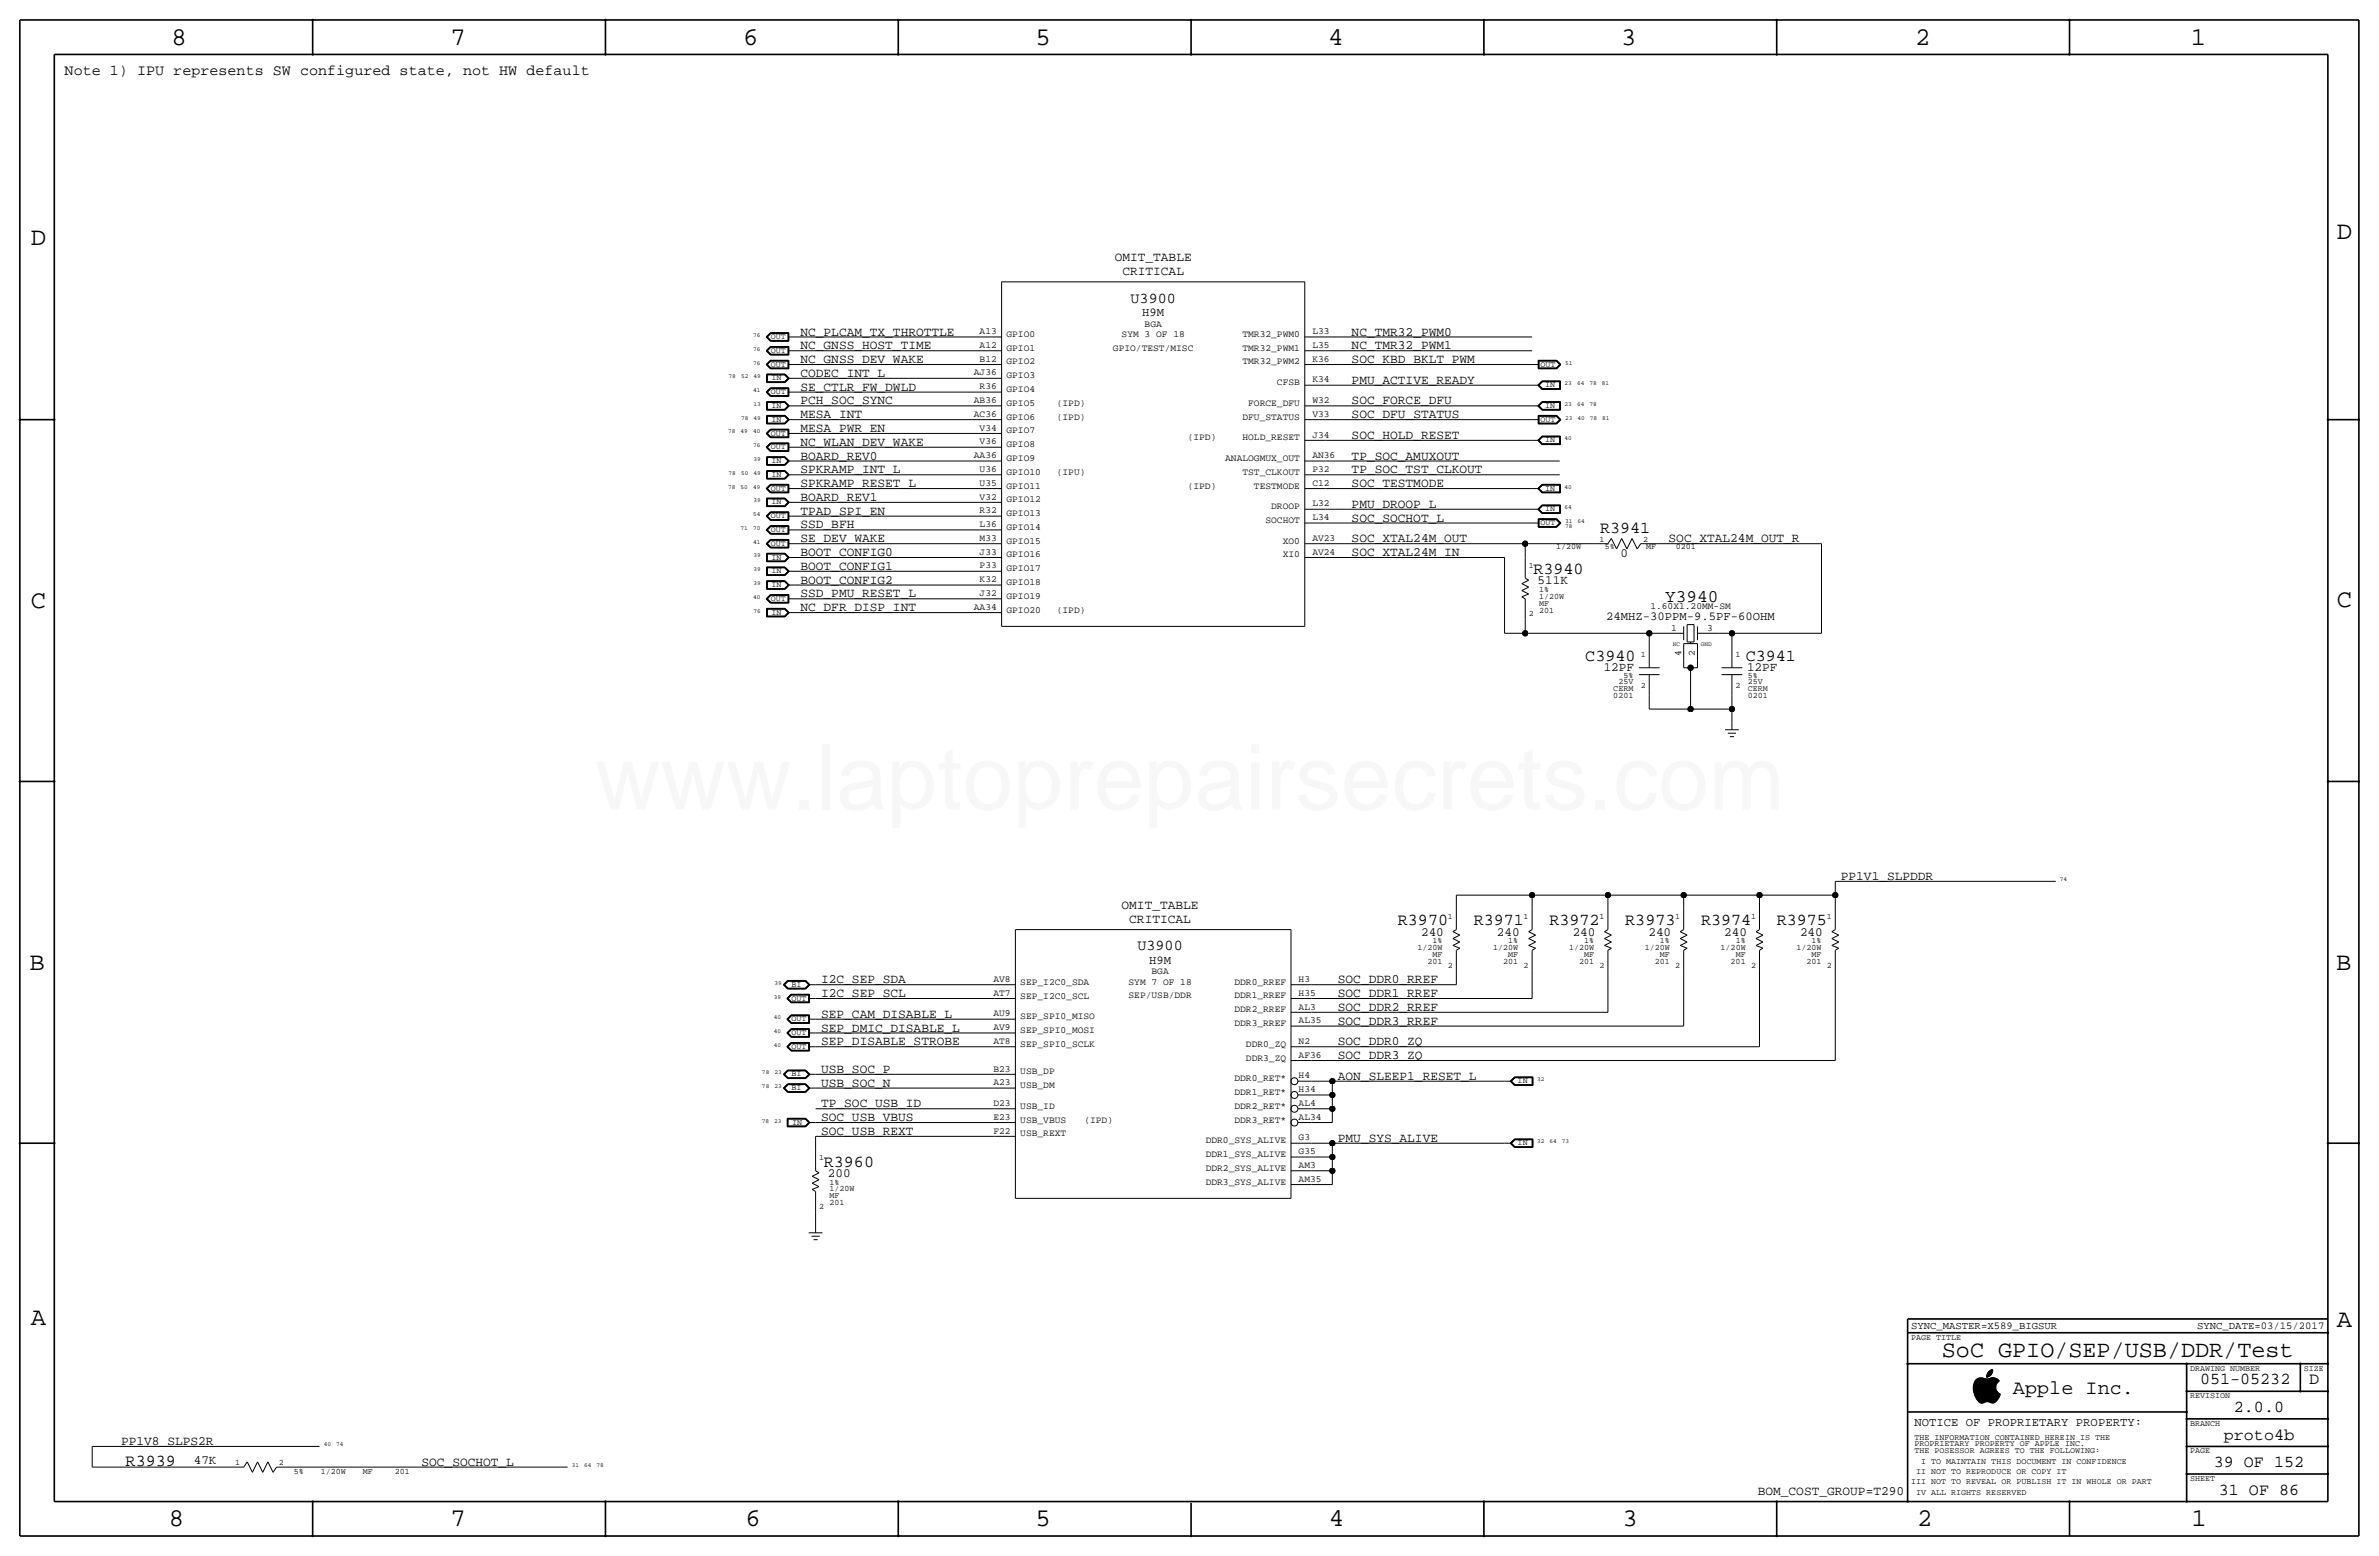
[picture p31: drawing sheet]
<svg xmlns="http://www.w3.org/2000/svg" width="877mm" height="574mm" viewBox="0 0 877 574" stroke-linecap="round" stroke-linejoin="round" font-family="sans-serif">
<defs><g id="words">
<g font-size="9.4">
<text x="63.2" y="16.5">8</text>
<text x="166.1" y="16.5">7</text>
<text x="274" y="16.5">6</text>
<text x="381.7" y="16.5">5</text>
<text x="489.7" y="16.5">4</text>
<text x="597.6" y="16.5">3</text>
<text x="706.1" y="16.5">2</text>
<text x="807.7" y="16.5">1</text>
<text x="861.5" y="88.1">D</text>
<text x="11.4" y="90.4">D</text>
<text x="11.4" y="224.3">C</text>
<text x="861.5" y="223.8">C</text>
<text x="10.9" y="357.6">B</text>
<text x="861.3" y="357.4">B</text>
<text x="11.4" y="488.4">A</text>
<text x="861.5" y="489.2">A</text>
<text x="62.2" y="562.6">8</text>
<text x="166.1" y="562.6">7</text>
<text x="274.8" y="562.6">6</text>
<text x="381.7" y="562.6">5</text>
<text x="489.9" y="562.6">4</text>
<text x="598.1" y="562.6">3</text>
<text x="706.8" y="562.6">2</text>
<text x="807.9" y="562.6">1</text>
</g>
<text font-size="8.6" x="715.9" y="500.1">SoC GPIO/SEP/USB/DDR/Test</text>
<text font-size="7.4" x="742.1" y="513.9">Apple Inc.</text>
<text font-size="6.5" x="614" y="222">Y3940</text>
<g font-size="6.2">
<text x="589.9" y="196.6">R3941</text>
<text x="565.4" y="211.6">R3940</text>
<text x="584.5" y="243.6">C3940</text>
<text x="643.6" y="243.6">C3941</text>
<text x="515.4" y="341.1">R3970</text>
<text x="543.3" y="341.1">R3971</text>
<text x="571.2" y="341.1">R3972</text>
<text x="599.2" y="341.1">R3973</text>
<text x="627.1" y="341.1">R3974</text>
<text x="655.1" y="341.1">R3975</text>
<text x="303.7" y="430">R3960</text>
<text x="811.1" y="510.3">051-05232</text>
<text x="851.3" y="510.3">D</text>
<text x="823.6" y="520.4">2.0.0</text>
<text x="819.9" y="530.6">proto4b</text>
<text x="46.3" y="540.3">R3939</text>
<text x="816.2" y="540.8">39 OF 152</text>
<text x="818" y="550.9">31 OF 86</text>
</g>
<g font-size="5.6">
<text x="23.8" y="27.7">Note 1) IPU represents SW configured state, not HW default</text>
<text x="416.8" y="111.5">U3900</text>
<text x="419.3" y="350.3">U3900</text>
</g>
<g font-size="4.7">
<text x="410.9" y="96.3">OMIT_TABLE</text>
<text x="413.8" y="101.3">CRITICAL</text>
<text x="295.1" y="123.7">NC_PLCAM_TX_THROTTLE</text>
<text x="498.3" y="123.7">NC_TMR32_PWM0</text>
<text x="295.1" y="128.8">NC_GNSS_HOST_TIME</text>
<text x="498.3" y="128.8">NC_TMR32_PWM1</text>
<text x="295.1" y="133.8">NC_GNSS_DEV_WAKE</text>
<text x="498.3" y="133.8">SOC_KBD_BKLT_PWM</text>
<text x="295.1" y="138.9">CODEC_INT_L</text>
<text x="295.1" y="144">SE_CTLR_FW_DWLD</text>
<text x="498.3" y="141.5">PMU_ACTIVE_READY</text>
<text x="295.1" y="149.1">PCH_SOC_SYNC</text>
<text x="498.3" y="149.1">SOC_FORCE_DFU</text>
<text x="295.1" y="154.1">MESA_INT</text>
<text x="498.3" y="154.2">SOC_DFU_STATUS</text>
<text x="295.1" y="159.2">MESA_PWR_EN</text>
<text x="498.3" y="161.8">SOC_HOLD_RESET</text>
<text x="295.1" y="164.3">NC_WLAN_DEV_WAKE</text>
<text x="295.1" y="169.4">BOARD_REV0</text>
<text x="498.3" y="169.4">TP_SOC_AMUXOUT</text>
<text x="295.1" y="174.5">SPKRAMP_INT_L</text>
<text x="295.1" y="179.6">SPKRAMP_RESET_L</text>
<text x="498.3" y="174.5">TP_SOC_TST_CLKOUT</text>
<text x="498.3" y="179.6">SOC_TESTMODE</text>
<text x="295.1" y="184.6">BOARD_REV1</text>
<text x="295.1" y="189.7">TPAD_SPI_EN</text>
<text x="498.3" y="187.2">PMU_DROOP_L</text>
<text x="295.1" y="194.8">SSD_BFH</text>
<text x="498.3" y="192.3">SOC_SOCHOT_L</text>
<text x="295.1" y="199.9">SE_DEV_WAKE</text>
<text x="498.3" y="199.9">SOC_XTAL24M_OUT</text>
<text x="615.2" y="199.9">SOC_XTAL24M_OUT_R</text>
<text x="295.1" y="205">BOOT_CONFIG0</text>
<text x="498.3" y="205">SOC_XTAL24M_IN</text>
<text x="597.5" y="205.2">0</text>
<text x="295.1" y="215.1">BOOT_CONFIG2</text>
<text x="295.1" y="210">BOOT_CONFIG1</text>
<text x="566.9" y="215.4">511K</text>
<text x="295.1" y="220.2">SSD_PMU_RESET_L</text>
<text x="295.1" y="225.3">NC_DFR_DISP_INT</text>
<text x="591.2" y="247.4">12PF</text>
<text x="644.1" y="247.4">12PF</text>
<text x="678.7" y="324.4">PP1V1_SLPDDR</text>
<text x="413.5" y="335">OMIT_TABLE</text>
<text x="416.3" y="340.1">CRITICAL</text>
<text x="523.9" y="344.9">240</text>
<text x="551.9" y="344.9">240</text>
<text x="579.8" y="344.9">240</text>
<text x="607.7" y="344.9">240</text>
<text x="635.7" y="344.9">240</text>
<text x="663.6" y="344.9">240</text>
<text x="302.7" y="362.5">I2C_SEP_SDA</text>
<text x="493.2" y="362.4">SOC_DDR0_RREF</text>
<text x="302.7" y="367.5">I2C_SEP_SCL</text>
<text x="493.2" y="367.5">SOC_DDR1_RREF</text>
<text x="302.7" y="375.1">SEP_CAM_DISABLE_L</text>
<text x="493.2" y="377.7">SOC_DDR3_RREF</text>
<text x="493.2" y="372.6">SOC_DDR2_RREF</text>
<text x="302.7" y="380.2">SEP_DMIC_DISABLE_L</text>
<text x="302.7" y="385.3">SEP_DISABLE_STROBE</text>
<text x="493.2" y="385.3">SOC_DDR0_ZQ</text>
<text x="302.7" y="395.5">USB_SOC_P</text>
<text x="493.2" y="390.4">SOC_DDR3_ZQ</text>
<text x="302.7" y="400.6">USB_SOC_N</text>
<text x="493.2" y="398">AON_SLEEP1_RESET_L</text>
<text x="302.7" y="408.2">TP_SOC_USB_ID</text>
<text x="302.7" y="413.2">SOC_USB_VBUS</text>
<text x="302.7" y="418.3">SOC_USB_REXT</text>
<text x="493.2" y="420.9">PMU_SYS_ALIVE</text>
<text x="305.2" y="433.8">200</text>
<text x="44.7" y="532.6">PP1V8_SLPS2R</text>
<text x="71.4" y="539.8">47K</text>
<text x="155.4" y="540.3">SOC_SOCHOT_L</text>
<text x="648" y="550.9">BOM_COST_GROUP=T290</text>
</g>
<g font-size="4.5">
<text x="421.1" y="116.6">H9M</text>
<text x="592.1" y="228.4">24MHZ-30PPM-9.5PF-60OHM</text>
<text x="423.6" y="355.3">H9M</text>
<text x="705.8" y="525.5">NOTICE OF PROPRIETARY PROPERTY:</text>
</g>
<g font-size="3.9">
<text x="704.5" y="490">SYNC_MASTER=X589_BIGSUR</text>
<text x="810" y="490">SYNC_DATE=03/15/2017</text>
</g>
<g font-size="3.5">
<text x="361.1" y="123.1">A13</text>
<text x="371.1" y="124.2">GPIO0</text>
<text x="413.5" y="124.2">SYM 3 OF 18</text>
<text x="422" y="120.4">BGA</text>
<text x="458.1" y="124.2">TMR32_PWM0</text>
<text x="483.8" y="123.2">L33</text>
<text x="361.1" y="128.2">A12</text>
<text x="371.1" y="129.3">GPIO1</text>
<text x="410.3" y="129.3">GPIO/TEST/MISC</text>
<text x="458.1" y="129.3">TMR32_PWM1</text>
<text x="483.8" y="128.3">L35</text>
<text x="361.1" y="133.3">B12</text>
<text x="371.1" y="134.3">GPIO2</text>
<text x="458.1" y="134.4">TMR32_PWM2</text>
<text x="483.8" y="133.3">K36</text>
<text x="359" y="138.4">AJ36</text>
<text x="361.1" y="143.5">R36</text>
<text x="371.1" y="139.4">GPIO3</text>
<text x="470.8" y="142">CFSB</text>
<text x="483.8" y="140.9">K34</text>
<text x="359" y="148.5">AB36</text>
<text x="371.1" y="149.6">GPIO5</text>
<text x="371.1" y="144.5">GPIO4</text>
<text x="389.6" y="149.6">(IPD)</text>
<text x="460.2" y="149.6">FORCE_DFU</text>
<text x="483.8" y="148.5">W32</text>
<text x="359" y="153.6">AC36</text>
<text x="371.1" y="154.7">GPIO6</text>
<text x="389.6" y="154.7">(IPD)</text>
<text x="458.1" y="154.7">DFU_STATUS</text>
<text x="483.8" y="153.6">V33</text>
<text x="361.1" y="158.7">V34</text>
<text x="371.1" y="159.7">GPIO7</text>
<text x="483.8" y="161.3">J34</text>
<text x="361.1" y="163.8">V36</text>
<text x="371.1" y="164.8">GPIO8</text>
<text x="437.9" y="162.3">(IPD)</text>
<text x="458.1" y="162.3">HOLD_RESET</text>
<text x="359" y="168.9">AA36</text>
<text x="361.1" y="174">U36</text>
<text x="371.1" y="169.9">GPIO9</text>
<text x="451.7" y="169.9">ANALOGMUX_OUT</text>
<text x="483.8" y="174">P32</text>
<text x="483.8" y="168.9">AN36</text>
<text x="361.1" y="179">U35</text>
<text x="371.1" y="175">GPIO10</text>
<text x="389.6" y="175">(IPU)</text>
<text x="458.1" y="175">TST_CLKOUT</text>
<text x="483.8" y="179.1">C12</text>
<text x="361.1" y="184.1">V32</text>
<text x="371.1" y="180.1">GPIO11</text>
<text x="371.1" y="185.2">GPIO12</text>
<text x="437.9" y="180.1">(IPD)</text>
<text x="462.3" y="180.1">TESTMODE</text>
<text x="361.1" y="189.2">R32</text>
<text x="371.1" y="190.2">GPIO13</text>
<text x="468.7" y="187.7">DROOP</text>
<text x="483.8" y="191.8">L34</text>
<text x="483.8" y="186.6">L32</text>
<text x="361.1" y="194.3">L36</text>
<text x="371.1" y="195.3">GPIO14</text>
<text x="466.5" y="192.8">SOCHOT</text>
<text x="361.1" y="199.4">M33</text>
<text x="371.1" y="200.4">GPIO15</text>
<text x="472.9" y="200.4">XO0</text>
<text x="483.8" y="199.4">AV23</text>
<text x="361.1" y="209.5">P33</text>
<text x="361.1" y="204.4">J33</text>
<text x="371.1" y="205.5">GPIO16</text>
<text x="472.9" y="205.5">XI0</text>
<text x="483.8" y="204.5">AV24</text>
<text x="361.1" y="214.6">K32</text>
<text x="371.1" y="215.6">GPIO18</text>
<text x="371.1" y="210.6">GPIO17</text>
<text x="361.1" y="219.7">J32</text>
<text x="371.1" y="220.7">GPIO19</text>
<text x="359" y="224.8">AA34</text>
<text x="371.1" y="225.8">GPIO20</text>
<text x="389.6" y="225.8">(IPD)</text>
<text x="608.4" y="224.5">1.60X1.20MM-SM</text>
<text x="616.1" y="232.6">1</text>
<text x="629.3" y="232.6">3</text>
<text x="619.7" y="241.6" transform="rotate(-90 619.7 241.6)">4</text>
<text x="624.8" y="241.6" transform="rotate(-90 624.8 241.6)">2</text>
<text x="424.5" y="359.1">BGA</text>
<text x="366.2" y="361.9">AV8</text>
<text x="376.1" y="363">SEP_I2C0_SDA</text>
<text x="416" y="363">SYM 7 OF 18</text>
<text x="455.1" y="363">DDR0_RREF</text>
<text x="478.8" y="361.9">H3</text>
<text x="366.2" y="367">AT7</text>
<text x="376.1" y="368">SEP_I2C0_SCL</text>
<text x="416" y="368">SEP/USB/DDR</text>
<text x="455.1" y="368">DDR1_RREF</text>
<text x="478.8" y="367">H35</text>
<text x="366.2" y="374.6">AU9</text>
<text x="376.1" y="375.7">SEP_SPI0_MISO</text>
<text x="455.1" y="373.1">DDR2_RREF</text>
<text x="478.8" y="377.2">AL35</text>
<text x="478.8" y="372.1">AL3</text>
<text x="366.2" y="379.7">AV9</text>
<text x="376.1" y="380.7">SEP_SPI0_MOSI</text>
<text x="455.1" y="378.2">DDR3_RREF</text>
<text x="366.2" y="384.8">AT8</text>
<text x="376.1" y="385.8">SEP_SPI0_SCLK</text>
<text x="459.3" y="385.8">DDR0_ZQ</text>
<text x="478.8" y="389.9">AF36</text>
<text x="478.8" y="384.8">N2</text>
<text x="366.2" y="395">B23</text>
<text x="376.1" y="396">USB_DP</text>
<text x="459.3" y="390.9">DDR3_ZQ</text>
<text x="366.2" y="400">A23</text>
<text x="376.1" y="401.1">USB_DM</text>
<text x="455.1" y="398.5">DDR0_RET*</text>
<text x="478.8" y="397.5">H4</text>
<text x="366.2" y="407.7">D23</text>
<text x="455.1" y="403.6">DDR1_RET*</text>
<text x="478.8" y="407.7">AL4</text>
<text x="478.8" y="402.6">H34</text>
<text x="366.2" y="412.7">E23</text>
<text x="376.1" y="413.8">USB_VBUS</text>
<text x="376.1" y="408.7">USB_ID</text>
<text x="399.8" y="413.8">(IPD)</text>
<text x="455.1" y="408.7">DDR2_RET*</text>
<text x="455.1" y="413.8">DDR3_RET*</text>
<text x="478.8" y="412.7">AL34</text>
<text x="366.2" y="417.8">F22</text>
<text x="376.1" y="418.8">USB_REXT</text>
<text x="444.5" y="421.4">DDR0_SYS_ALIVE</text>
<text x="478.8" y="425.4">G35</text>
<text x="478.8" y="420.4">G3</text>
<text x="444.5" y="426.5">DDR1_SYS_ALIVE</text>
<text x="444.5" y="431.5">DDR2_SYS_ALIVE</text>
<text x="478.8" y="430.5">AM3</text>
<text x="444.5" y="436.6">DDR3_SYS_ALIVE</text>
<text x="478.8" y="435.6">AM35</text>
</g>
<g font-size="3.1">
<text x="284.2" y="125">OUT</text>
<text x="284.2" y="130">OUT</text>
<text x="284.2" y="135.1">OUT</text>
<text x="567.9" y="135.1">OUT</text>
<text x="284.4" y="140.2">IN</text>
<text x="569.7" y="142.7">IN</text>
<text x="284.2" y="145.3">OUT</text>
<text x="284.4" y="155.4">IN</text>
<text x="284.4" y="150.4">IN</text>
<text x="567.9" y="155.4">OUT</text>
<text x="569.7" y="150.4">IN</text>
<text x="284.2" y="160.5">OUT</text>
<text x="284.2" y="165.6">OUT</text>
<text x="569.7" y="163.1">IN</text>
<text x="284.4" y="170.7">IN</text>
<text x="284.4" y="175.8">IN</text>
<text x="284.2" y="180.8">OUT</text>
<text x="284.4" y="185.9">IN</text>
<text x="569.7" y="180.8">IN</text>
<text x="284.2" y="191">OUT</text>
<text x="569.7" y="188.5">IN</text>
<text x="284.2" y="196.1">OUT</text>
<text x="567.9" y="193.5">OUT</text>
<text x="284.2" y="201.2">OUT</text>
<text x="573.7" y="202.4">1/20W</text>
<text x="589.7" y="199.6">1</text>
<text x="591.7" y="202.4">5%</text>
<text x="605.7" y="199.6">2</text>
<text x="606.9" y="202.4">MF</text>
<text x="617.8" y="202.4">0201</text>
<text x="284.4" y="206.2">IN</text>
<text x="563.6" y="209.3">1</text>
<text x="284.4" y="211.3">IN</text>
<text x="284.2" y="221.5">OUT</text>
<text x="284.4" y="216.4">IN</text>
<text x="567.4" y="218.2">1%</text>
<text x="567.4" y="220.7">1/20W</text>
<text x="284.4" y="226.6">IN</text>
<text x="563.6" y="227.1">2</text>
<text x="567.4" y="223.3">MF</text>
<text x="567.4" y="225.8">201</text>
<text x="604.9" y="242.3">1</text>
<text x="639.8" y="242.3">1</text>
<text x="598.5" y="249.9">5%</text>
<text x="644.3" y="249.9">5%</text>
<text x="594.8" y="254.8">CERM</text>
<text x="594.8" y="257.3">0201</text>
<text x="596.6" y="252.2">25V</text>
<text x="604.9" y="253.7">2</text>
<text x="639.8" y="253.7">2</text>
<text x="644.3" y="252.2">25V</text>
<text x="644.3" y="254.8">CERM</text>
<text x="644.3" y="257.3">0201</text>
<text x="533.8" y="338.8">1</text>
<text x="561.7" y="338.8">1</text>
<text x="589.7" y="338.8">1</text>
<text x="617.6" y="338.8">1</text>
<text x="645.5" y="338.8">1</text>
<text x="673.5" y="338.8">1</text>
<text x="528.1" y="347.7">1%</text>
<text x="556.1" y="347.7">1%</text>
<text x="584" y="347.7">1%</text>
<text x="611.9" y="347.7">1%</text>
<text x="639.9" y="347.7">1%</text>
<text x="667.8" y="347.7">1%</text>
<text x="522.6" y="350.3">1/20W</text>
<text x="528.1" y="352.8">MF</text>
<text x="550.5" y="350.3">1/20W</text>
<text x="556.1" y="352.8">MF</text>
<text x="578.5" y="350.3">1/20W</text>
<text x="584" y="352.8">MF</text>
<text x="606.4" y="350.3">1/20W</text>
<text x="611.9" y="352.8">MF</text>
<text x="634.3" y="350.3">1/20W</text>
<text x="639.9" y="352.8">MF</text>
<text x="662.3" y="350.3">1/20W</text>
<text x="667.8" y="352.8">MF</text>
<text x="526.3" y="355.3">201</text>
<text x="533.8" y="356.6">2</text>
<text x="554.2" y="355.3">201</text>
<text x="561.7" y="356.6">2</text>
<text x="582.2" y="355.3">201</text>
<text x="589.7" y="356.6">2</text>
<text x="610.1" y="355.3">201</text>
<text x="617.6" y="356.6">2</text>
<text x="638" y="355.3">201</text>
<text x="645.5" y="356.6">2</text>
<text x="666" y="355.3">201</text>
<text x="673.5" y="356.6">2</text>
<text x="291.8" y="363.7">BI</text>
<text x="291.8" y="368.8">OUT</text>
<text x="291.8" y="376.4">OUT</text>
<text x="291.8" y="381.5">OUT</text>
<text x="291.8" y="386.6">OUT</text>
<text x="291.8" y="401.8">BI</text>
<text x="291.8" y="396.7">BI</text>
<text x="559.5" y="399.3">IN</text>
<text x="292" y="414.5">IN</text>
<text x="559.5" y="422.1">IN</text>
<text x="302" y="427.7">1</text>
<text x="305.8" y="436.6">1%</text>
<text x="305.8" y="439.2">1/20W</text>
<text x="305.8" y="441.7">MF</text>
<text x="302" y="445.5">2</text>
<text x="305.8" y="444.2">201</text>
<text x="704.5" y="493.8">PAGE TITLE</text>
<text x="807.4" y="505.2">DRAWING NUMBER</text>
<text x="849.3" y="505.2">SIZE</text>
<text x="807.4" y="515.4">REVISION</text>
<text x="807.4" y="525.5">BRANCH</text>
<text x="705.8" y="533.1">PROPRIETARY PROPERTY OF APPLE INC.</text>
<text x="705.8" y="530.6">THE INFORMATION CONTAINED HEREIN IS THE</text>
<text x="705.8" y="535.7">THE POSESSOR AGREES TO THE FOLLOWING:</text>
<text x="708.2" y="539.5">I TO MAINTAIN THIS DOCUMENT IN CONFIDENCE</text>
<text x="807.4" y="535.7">PAGE</text>
<text x="86.7" y="540">1</text>
<text x="102.8" y="540">2</text>
<text x="108.3" y="543.3">5%</text>
<text x="118.3" y="543.3">1/20W</text>
<text x="133.7" y="543.3">MF</text>
<text x="145.5" y="543.3">201</text>
<text x="706.4" y="543.3">II NOT TO REPRODUCE OR COPY IT</text>
<text x="807.4" y="545.8">SHEET</text>
<text x="704.5" y="547.1">III NOT TO REVEAL OR PUBLISH IT IN WHOLE OR PART</text>
<text x="706.4" y="550.9">IV ALL RIGHTS RESERVED</text>
</g>
<g font-size="2.3">
<text x="277.6" y="124.2">76</text>
<text x="277.6" y="129.3">76</text>
<text x="277.6" y="134.4">76</text>
<text x="577" y="134.4">51</text>
<text x="268.6" y="139.4">78</text>
<text x="273.2" y="139.4">52</text>
<text x="277.8" y="139.4">49</text>
<text x="576.8" y="142">23</text>
<text x="581.4" y="142">64</text>
<text x="586" y="142">78</text>
<text x="590.5" y="142">81</text>
<text x="277.6" y="144.5">41</text>
<text x="277.8" y="149.6">13</text>
<text x="576.8" y="149.6">23</text>
<text x="581.4" y="149.6">64</text>
<text x="586" y="149.6">78</text>
<text x="273.2" y="154.7">78</text>
<text x="277.8" y="154.7">49</text>
<text x="577" y="154.7">23</text>
<text x="581.6" y="154.7">40</text>
<text x="586.1" y="154.7">78</text>
<text x="590.7" y="154.7">81</text>
<text x="268.5" y="159.8">78</text>
<text x="273.1" y="159.8">49</text>
<text x="277.6" y="159.8">40</text>
<text x="277.6" y="164.8">76</text>
<text x="576.8" y="162.3">40</text>
<text x="277.8" y="169.9">39</text>
<text x="268.6" y="175">78</text>
<text x="273.2" y="175">50</text>
<text x="277.8" y="175">49</text>
<text x="268.5" y="180.1">78</text>
<text x="273.1" y="180.1">50</text>
<text x="277.6" y="180.1">49</text>
<text x="277.8" y="185.2">39</text>
<text x="576.8" y="180.1">40</text>
<text x="277.6" y="190.2">54</text>
<text x="576.8" y="187.7">64</text>
<text x="273" y="195.3">71</text>
<text x="277.6" y="195.3">70</text>
<text x="577" y="194.6">78</text>
<text x="577" y="192.8">31</text>
<text x="581.6" y="192.8">64</text>
<text x="277.6" y="200.4">41</text>
<text x="277.8" y="205.5">39</text>
<text x="277.8" y="215.6">39</text>
<text x="277.8" y="210.6">39</text>
<text x="277.6" y="220.7">40</text>
<text x="277.8" y="225.8">76</text>
<text x="616.7" y="238">NC</text>
<text x="627.1" y="238">GND</text>
<text x="759.4" y="324.9">74</text>
<text x="285.5" y="363">39</text>
<text x="285.2" y="368">39</text>
<text x="285.2" y="375.7">40</text>
<text x="285.2" y="380.7">40</text>
<text x="285.2" y="385.8">40</text>
<text x="280.9" y="396">78</text>
<text x="285.5" y="396">23</text>
<text x="280.9" y="401.1">78</text>
<text x="285.5" y="401.1">23</text>
<text x="566.7" y="398.5">32</text>
<text x="280.8" y="413.8">78</text>
<text x="285.4" y="413.8">23</text>
<text x="566.7" y="421.4">32</text>
<text x="571.2" y="421.4">64</text>
<text x="575.8" y="421.4">73</text>
<text x="119.3" y="533.1">40</text>
<text x="123.9" y="533.1">74</text>
<text x="210.8" y="540.8">31</text>
<text x="215.3" y="540.8">64</text>
<text x="219.9" y="540.8">78</text>
</g>
</g></defs>
<g fill="none" stroke="#000" stroke-width=".37">
<path d="M369.3 103.9h111.7zM369.3 103.9v127zM481 103.9v127zM282.4 134.4l1.6 1.5zM282.4 129.3l1.6 1.6zM282.4 124.2l1.6 1.6zM282.4 134.4l1.6-1.6zM282.4 129.3l1.6-1.6zM282.4 124.2l1.6-1.6zM282.6 137.9h6.8zM282.6 134.4l1.5 1.4zM282.6 129.3l1.5 1.5z"/>
<path d="M282.6 124.2l1.5 1.5zM282.6 134.4l1.5-1.5zM282.6 129.3l1.5-1.5zM282.6 124.2l1.5-1.5zM282.6 137.9v3.1zM282.7 138v2.9zM282.7 138h6.7zM282.8 134.4l1.3-1.4zM282.8 129.3l1.3-1.4zM282.8 124.2l1.3-1.4zM282.8 134.4l1.3 1.3zM282.8 129.3l1.3 1.4z"/>
<path d="M282.8 124.2l1.3 1.4zM282.8 138.1v2.7zM282.8 138.1h6.5zM282.9 134.4l1.3-1.3zM282.9 124.2l1.3-1.3zM282.9 138.2h6.4zM282.9 138.2v2.5zM282.9 134.4l1.3 1.2zM282.9 129.3l1.3 1.3zM282.9 124.2l1.3 1.3zM284 132.8h6.8zM284 127.7h6.8z"/>
<path d="M284 122.6h6.8zM284 135.9h6.8zM284 130.9h6.8zM284 125.8h6.8zM284.1 132.9h6.6zM284.1 127.8h6.6zM284.1 122.7h6.6zM284.1 135.8h6.6zM284.1 130.8h6.6zM284.1 125.7h6.6zM284.1 135.7h6.5zM284.1 130.7h6.5z"/>
<path d="M284.1 125.6h6.5zM284.1 133h6.5zM284.1 127.9h6.5zM284.1 122.8h6.5zM284.2 128l-1.3 1.3zM284.2 133.1h6.3zM284.2 135.6h6.3zM284.2 128h6.3zM284.2 130.6h6.3zM284.2 122.9h6.3zM284.2 125.5h6.3zM289.3 138.2l1.2 1.2z"/>
<path d="M289.3 138.1l1.4 1.3zM289.4 138l1.4 1.4zM289.4 137.9l1.6 1.5zM290.5 133.1v2.5zM290.5 128v2.6zM290.5 122.9v2.6zM290.5 134.4h2.6zM290.5 129.3h2.6zM290.5 124.2h2.6zM290.5 139.4h2.6zM290.6 133v2.7zM290.6 127.9v2.8z"/>
<path d="M290.6 122.8v2.8zM290.7 132.9v2.9zM290.7 127.8v3zM290.7 122.7v3zM290.8 132.8v3.1zM290.8 127.7v3.2zM290.8 122.6v3.2zM293.1 134.4h68.5zM293.1 124.2h68.5zM293.1 129.3h68.5zM293.1 139.4h68.5zM361.6 129.3h7.7z"/>
<path d="M361.6 124.2h7.7zM361.6 134.4h7.7zM361.6 139.4h7.7zM481 134.4h7.6zM481 129.3h7.6zM481 124.2h7.6zM488.6 129.3h76.2zM488.6 134.4h76.2zM488.6 124.2h76.2zM564.8 134.4h2.6zM567.1 135.9h6.8zM567.1 132.8v3.1z"/>
<path d="M567.1 132.8h6.8zM567.2 132.9h6.6zM567.2 132.9v2.9zM567.2 135.8h6.6zM567.3 133h6.5zM567.3 133v2.7zM567.3 135.7h6.5zM567.4 133.1h6.3zM567.4 133.1v2.5zM567.4 135.6h6.3zM573.7 133.1l1.3 1.3zM573.7 135.6l1.3-1.2z"/>
<path d="M573.8 135.7l1.4-1.3zM573.8 133l1.4 1.4zM573.8 135.8l1.5-1.4zM573.8 132.9l1.5 1.5zM573.9 132.8l1.6 1.6zM575.5 134.4l-1.6 1.5zM282.4 144.5l1.6 1.6zM282.4 159.8l1.6 1.5zM282.4 144.5l1.6-1.5zM282.4 159.8l1.6-1.6zM282.6 153.1h6.8zM282.6 148h6.8z"/>
<path d="M282.6 144.5l1.5 1.5zM282.6 159.8l1.5 1.4zM282.6 144.5l1.5-1.4zM282.6 159.8l1.5-1.5zM282.6 153.1v3.2zM282.6 156.3h6.8zM282.6 148v3.2zM282.6 151.2h6.8zM282.6 141h6.8zM282.7 153.2v3zM282.7 156.2h6.7zM282.7 148.1v3z"/>
<path d="M282.7 151.1h6.7zM282.7 140.9h6.7zM282.7 153.2h6.7zM282.7 148.1h6.7zM282.8 144.5l1.3-1.3zM282.8 159.8l1.3-1.4zM282.8 144.5l1.3 1.4zM282.8 159.8l1.3 1.3zM282.8 153.3v2.8zM282.8 156.1h6.5zM282.8 148.2v2.8zM282.8 151h6.5z"/>
<path d="M282.8 140.8h6.5zM282.8 153.3h6.5zM282.8 148.2h6.5zM282.9 144.5l1.3-1.2zM282.9 153.4h6.4zM282.9 153.4v2.6zM282.9 156h6.4zM282.9 148.3h6.4zM282.9 148.3v2.6zM282.9 150.9h6.4zM282.9 140.7h6.4zM282.9 144.5l1.3 1.3z"/>
<path d="M282.9 159.8l1.3 1.2zM284 143h6.8zM284 158.2h6.8zM284 146.1h6.8zM284.1 143.1h6.6zM284.1 158.3h6.6zM284.1 146h6.6zM284.1 145.9h6.5zM284.1 143.2h6.5zM284.1 158.4h6.5zM284.2 158.5l-1.3 1.3zM284.2 143.3h6.3z"/>
<path d="M284.2 145.8h6.3zM284.2 158.5h6.3zM289.3 156l1.2-1.3zM289.3 150.9l1.2-1.3zM289.3 140.7l1.2-1.3zM289.3 153.4l1.2 1.3zM289.3 148.3l1.2 1.3zM289.3 156.1l1.4-1.4zM289.3 151l1.4-1.4zM289.3 140.8l1.4-1.4zM289.3 153.3l1.4 1.4zM289.3 148.2l1.4 1.4z"/>
<path d="M289.4 156.2l1.4-1.5zM289.4 151.1l1.4-1.5zM289.4 140.9l1.4-1.5zM289.4 153.2l1.4 1.5zM289.4 148.1l1.4 1.5zM289.4 153.1l1.6 1.6zM289.4 148l1.6 1.6zM289.4 156.3l1.6-1.6zM289.4 151.2l1.6-1.6zM289.4 141l1.6-1.6zM290.5 143.3v2.5zM290.5 158.5v2.5z"/>
<path d="M290.5 144.5h2.6zM290.5 159.8h2.6zM290.5 154.7h2.6zM290.5 149.6h2.6zM290.6 143.2v2.7zM290.6 158.4v2.7zM290.7 143.1v2.9zM290.7 158.3v2.9zM290.8 143v3.1zM290.8 158.2v3.1zM293.1 144.5h68.5zM293.1 159.8h68.5z"/>
<path d="M293.1 154.7h68.5zM293.1 149.6h68.5zM361.6 149.6h7.7zM361.6 154.7h7.7zM361.6 144.5h7.7zM361.6 159.8h7.7zM481 142h7.6zM481 149.6h7.6zM481 154.7h7.6zM488.6 142h76.2zM488.6 154.7h76.2zM488.6 149.6h76.2z"/>
<path d="M564.8 154.7h2.6zM564.8 149.6h2.6zM564.8 142h2.6zM566.9 149.6l1.6 1.6zM566.9 142l1.6 1.6zM566.9 149.6l1.6-1.6zM566.9 142l1.6-1.6zM567.1 156.3h6.8zM567.1 153.1v3.2zM567.1 149.6l1.5-1.5zM567.1 142l1.5-1.5zM567.1 153.1h6.8z"/>
<path d="M567.1 149.6l1.5 1.5zM567.1 142l1.5 1.5zM567.2 153.2h6.6zM567.2 153.2v3zM567.2 156.2h6.6zM567.2 149.6l1.4-1.4zM567.2 142l1.4-1.4zM567.2 149.6l1.4 1.4zM567.2 142l1.4 1.4zM567.3 153.3h6.5zM567.3 153.3v2.8zM567.3 156.1h6.5z"/>
<path d="M567.4 149.6l1.3 1.3zM567.4 142l1.3 1.3zM567.4 153.4h6.3zM567.4 153.4v2.6zM567.4 156h6.3zM567.4 149.6l1.3-1.3zM567.4 142l1.3-1.3zM568.5 148h6.8zM568.5 140.4h6.8zM568.5 151.2h6.8zM568.5 143.6h6.8zM568.6 151.1h6.6z"/>
<path d="M568.6 143.5h6.6zM568.6 148.1h6.6zM568.6 140.5h6.6zM568.6 151h6.5zM568.6 143.4h6.5zM568.6 148.2h6.5zM568.6 140.6h6.5zM568.7 148.3h6.3zM568.7 150.9h6.3zM568.7 140.7h6.3zM568.7 143.3h6.3zM573.7 153.4l1.3 1.3z"/>
<path d="M573.7 156l1.3-1.3zM573.8 156.1l1.4-1.4zM573.8 153.3l1.4 1.4zM573.8 156.2l1.5-1.5zM573.8 153.2l1.5 1.5zM573.9 153.1l1.6 1.6zM575 148.3v2.6zM575 140.7v2.6zM575.1 148.2v2.8zM575.1 140.6v2.8zM575.2 148.1v3zM575.2 140.5v3z"/>
<path d="M575.3 148v3.2zM575.3 140.4v3.2zM575.5 154.7l-1.6 1.6zM282.4 164.8l1.6 1.6zM282.4 164.8l1.6-1.5zM282.6 168.4h6.8zM282.6 173.4h6.8zM282.6 164.8l1.5 1.5zM282.6 168.4v3.1zM282.6 171.5h6.8zM282.6 164.8l1.5-1.4zM282.6 173.4v3.2z"/>
<path d="M282.6 176.6h6.8zM282.7 168.5v2.9zM282.7 171.4h6.7zM282.7 173.5v3zM282.7 176.5h6.7zM282.7 168.5h6.7zM282.7 173.5h6.7zM282.8 164.8l1.3-1.3zM282.8 164.8l1.3 1.4zM282.8 168.6v2.7zM282.8 171.3h6.5zM282.8 173.6v2.8z"/>
<path d="M282.8 176.4h6.5zM282.8 168.6h6.5zM282.8 173.6h6.5zM282.9 168.7h6.4zM282.9 168.7v2.5zM282.9 171.2h6.4zM282.9 164.8l1.3-1.2zM282.9 173.7h6.4zM282.9 173.7v2.6zM282.9 176.3h6.4zM282.9 164.8l1.3 1.3zM284 163.3h6.8z"/>
<path d="M284 178.5h6.8zM284 166.4h6.8zM284 161.3h6.8zM284.1 163.4h6.6zM284.1 178.6h6.6zM284.1 166.3h6.6zM284.1 161.2h6.6zM284.1 166.2h6.5zM284.1 161.1h6.5zM284.1 163.5h6.5zM284.1 178.7h6.5zM284.2 163.6h6.3z"/>
<path d="M284.2 166.1h6.3zM284.2 161h6.3zM284.2 178.8h6.3zM289.3 176.3l1.2-1.3zM289.3 168.7l1.2 1.2zM289.3 173.7l1.2 1.3zM289.3 171.3l1.4-1.4zM289.3 176.4l1.4-1.4zM289.3 168.6l1.4 1.3zM289.3 173.6l1.4 1.4zM289.4 171.4l1.4-1.5zM289.4 176.5l1.4-1.5z"/>
<path d="M289.4 168.5l1.4 1.4zM289.4 173.5l1.4 1.5zM289.4 168.4l1.6 1.5zM289.4 173.4l1.6 1.6zM289.4 171.5l1.6-1.6zM289.4 176.6l1.6-1.6zM290.5 169.9l-1.2 1.3zM290.5 163.6v2.5zM290.5 178.8v2.6zM290.5 169.9h2.6zM290.5 164.8h2.6zM290.5 175h2.6z"/>
<path d="M290.6 163.5v2.7zM290.6 178.7v2.8zM290.7 163.4v2.9zM290.7 178.6v3zM290.8 163.3v3.1zM290.8 178.5v3.2zM293.1 164.8h68.5zM293.1 175h68.5zM293.1 169.9h68.5zM361.6 169.9h7.7zM361.6 175h7.7zM361.6 164.8h7.7z"/>
<path d="M481 162.3h7.6zM481 169.9h7.6zM481 175h7.6zM488.6 162.3h76.2zM488.6 175h86.4zM488.6 169.9h86.4zM564.8 162.3h2.6zM566.9 162.3l1.6 1.6zM566.9 162.3l1.6-1.6zM567.1 162.3l1.5-1.5zM567.1 162.3l1.5 1.5zM567.2 162.3l1.4-1.4z"/>
<path d="M567.2 162.3l1.4 1.4zM567.4 162.3l1.3 1.3zM567.4 162.3l1.3-1.3zM568.5 178.5h6.8zM568.5 160.7h6.8zM568.5 178.5l-1.6 1.6zM568.5 163.9h6.8zM568.6 163.8h6.6zM568.6 178.6h6.6zM568.6 160.8h6.6zM568.6 163.7h6.5zM568.6 178.7l-1.4 1.4z"/>
<path d="M568.6 178.7h6.5zM568.6 160.9h6.5zM568.7 178.8h6.3zM568.7 161h6.3zM568.7 163.6h6.3zM575 178.8v2.6zM575 161v2.6zM575.1 178.7v2.8zM575.1 160.9v2.8zM575.2 178.6v3zM575.2 160.8v3zM575.3 178.5v3.2z"/>
<path d="M575.3 160.7v3.2zM282.4 195.3l1.6 1.6zM282.4 190.2l1.6 1.6zM282.4 180.1l1.6 1.6zM282.4 195.3l1.6-1.5zM282.4 190.2l1.6-1.5zM282.4 180.1l1.6-1.6zM282.6 183.6h6.8zM282.6 195.3l1.5 1.5zM282.6 190.2l1.5 1.5zM282.6 180.1l1.5 1.5zM282.6 183.6v3.1z"/>
<path d="M282.6 186.7h6.8zM282.6 195.3l1.5-1.4zM282.6 190.2l1.5-1.4zM282.6 180.1l1.5-1.5zM282.7 183.7v2.9zM282.7 186.6h6.7zM282.7 183.7h6.7zM282.8 195.3l1.3-1.3zM282.8 190.2l1.3-1.3zM282.8 180.1l1.3-1.4zM282.8 195.3l1.3 1.4zM282.8 190.2l1.3 1.4z"/>
<path d="M282.8 180.1l1.3 1.4zM282.8 183.8v2.7zM282.8 186.5h6.5zM282.8 183.8h6.5zM282.9 183.9h6.4zM282.9 183.9v2.5zM282.9 186.4h6.4zM282.9 190.2l1.3-1.2zM282.9 180.1l1.3-1.3zM282.9 195.3l1.3 1.3zM282.9 190.2l1.3 1.3zM282.9 180.1l1.3 1.3z"/>
<path d="M284 198.8h6.8zM284 193.8h6.8zM284 188.7h6.8zM284 196.9h6.8zM284 191.8h6.8zM284 181.7h6.8zM284.1 198.9h6.6zM284.1 193.9h6.6zM284.1 188.8h6.6zM284.1 196.8h6.6zM284.1 191.7h6.6zM284.1 181.6h6.6z"/>
<path d="M284.1 196.7h6.5zM284.1 191.6h6.5zM284.1 181.5h6.5zM284.1 199h6.5zM284.1 194h6.5zM284.1 188.9h6.5zM284.2 199.1l-1.3 1.3zM284.2 194.1l-1.3 1.2zM284.2 199.1h6.3zM284.2 194.1h6.3zM284.2 196.6h6.3zM284.2 189h6.3z"/>
<path d="M284.2 191.5h6.3zM284.2 181.4h6.3zM289.3 183.9l1.2 1.3zM289.3 186.5l1.4-1.3zM289.3 183.8l1.4 1.4zM289.4 186.6l1.4-1.4zM289.4 183.7l1.4 1.5zM289.4 183.6l1.6 1.6zM289.4 186.7l1.6-1.5zM290.5 185.2l-1.2 1.2zM290.5 199.1v2.6zM290.5 194.1v2.5z"/>
<path d="M290.5 189v2.5zM290.5 185.2h2.6zM290.5 195.3h2.6zM290.5 190.2h2.6zM290.5 180.1h2.6zM290.6 199v2.8zM290.6 194v2.7zM290.6 188.9v2.7zM290.7 198.9v3zM290.7 193.9v2.9zM290.7 188.8v2.9zM290.8 198.8v3.2z"/>
<path d="M290.8 193.8v3.1zM290.8 188.7v3.1zM293.1 190.2h68.5zM293.1 185.2h68.5zM293.1 195.3h68.5zM293.1 180.1h68.5zM361.6 180.1h7.7zM361.6 195.3h7.7zM361.6 185.2h7.7zM361.6 190.2h7.7zM481 180.1h7.6zM481 187.7h7.6z"/>
<path d="M481 192.8h7.6zM488.6 192.8h76.2zM488.6 187.7h76.2zM488.6 180.1h76.2zM564.8 180.1h2.6zM564.8 192.8h2.6zM564.8 187.7h2.6zM566.9 180.1l1.6 1.6zM566.9 187.7l1.6 1.6zM567.1 180.1l1.5-1.5zM567.1 194.4h6.8zM567.1 191.2v3.2z"/>
<path d="M567.1 187.7l1.5-1.5zM567.1 191.2h6.8zM567.1 180.1l1.5 1.5zM567.1 187.7l1.5 1.5zM567.2 191.3h6.6zM567.2 191.3v3zM567.2 194.3h6.6zM567.2 180.1l1.4 1.4zM567.2 187.7l1.4 1.4zM567.3 191.4h6.5zM567.3 191.4v2.8zM567.3 194.2h6.5z"/>
<path d="M567.4 180.1l1.3 1.3zM567.4 187.7l1.3 1.3zM567.4 180.1l1.3-1.3zM567.4 191.5h6.3zM567.4 191.5v2.6zM567.4 194.1h6.3zM567.4 187.7l1.3-1.3zM568.5 186.1h6.8zM568.5 186.1l-1.6 1.6zM568.5 181.7h6.8zM568.5 189.3h6.8zM568.6 181.6h6.6z"/>
<path d="M568.6 189.2h6.6zM568.6 186.2h6.6zM568.6 181.5h6.5zM568.6 189.1h6.5zM568.6 186.3l-1.4 1.4zM568.6 186.3h6.5zM568.7 181.4h6.3zM568.7 186.4h6.3zM568.7 189h6.3zM573.7 191.5l1.3 1.3zM573.7 194.1l1.3-1.3zM573.8 194.2l1.4-1.4z"/>
<path d="M573.8 191.4l1.4 1.4zM573.8 194.3l1.5-1.5zM573.8 191.3l1.5 1.5zM573.9 191.2l1.6 1.6zM573.9 194.4l1.6-1.6zM575 186.4v2.6zM575.1 186.3v2.8zM575.2 186.2v3zM575.3 186.1v3.2zM594.1 198.5l1.9 3.8zM594.1 198.5l-1.3 1.9zM597.9 198.5l-1.9 3.8z"/>
<path d="M597.9 198.5l1.9 3.8zM601.7 198.5l-1.9 3.8zM601.7 198.5l1.9 3.8zM282.4 200.4l1.6 1.6zM282.4 200.4l1.6-1.6zM282.6 214.1h6.8zM282.6 209h6.8zM282.6 203.9h6.8zM282.6 200.4l1.5 1.5zM282.6 214.1v3.1zM282.6 217.2h6.8zM282.6 209v3.1z"/>
<path d="M282.6 212.1h6.8zM282.6 203.9v3.2zM282.6 207.1h6.8zM282.6 200.4l1.5-1.5zM282.7 214.2v2.9zM282.7 217.1h6.7zM282.7 209.1v2.9zM282.7 212h6.7zM282.7 204v3zM282.7 207h6.7zM282.7 214.2h6.7zM282.7 209.1h6.7z"/>
<path d="M282.7 204h6.7zM282.8 200.4l1.3-1.4zM282.8 200.4l1.3 1.4zM282.8 214.3v2.7zM282.8 217h6.5zM282.8 209.2v2.7zM282.8 211.9h6.5zM282.8 204.1v2.8zM282.8 206.9h6.5zM282.8 214.3h6.5zM282.8 209.2h6.5zM282.8 204.1h6.5z"/>
<path d="M282.9 214.4h6.4zM282.9 214.4v2.5zM282.9 216.9h6.4zM282.9 209.3h6.4zM282.9 209.3v2.5zM282.9 211.8h6.4zM282.9 204.2h6.4zM282.9 204.2v2.6zM282.9 206.8h6.4zM282.9 200.4l1.3 1.3zM284 219.2h6.8zM284 202h6.8z"/>
<path d="M284.1 219.3h6.6zM284.1 201.9h6.6zM284.1 201.8h6.5zM284.1 219.4h6.5zM284.2 219.5l-1.3 1.2zM284.2 219.5h6.3zM284.2 201.7h6.3zM289.3 211.8l1.2-1.2zM289.3 214.4l1.2 1.2zM289.3 209.3l1.2 1.3zM289.3 204.2l1.2 1.3zM289.3 217l1.4-1.4z"/>
<path d="M289.3 211.9l1.4-1.3zM289.3 206.9l1.4-1.4zM289.3 214.3l1.4 1.3zM289.3 209.2l1.4 1.4zM289.3 204.1l1.4 1.4zM289.4 217.1l1.4-1.5zM289.4 212l1.4-1.4zM289.4 207l1.4-1.5zM289.4 214.2l1.4 1.4zM289.4 209.1l1.4 1.5zM289.4 204l1.4 1.5zM289.4 214.1l1.6 1.5z"/>
<path d="M289.4 209l1.6 1.6zM289.4 203.9l1.6 1.6zM289.4 217.2l1.6-1.6zM289.4 212.1l1.6-1.5zM289.4 207.1l1.6-1.6zM290.5 215.6l-1.2 1.3zM290.5 205.5l-1.2 1.3zM290.5 219.5v2.5zM290.5 215.6h2.6zM290.5 210.6h2.6zM290.5 205.5h2.6zM290.5 200.4h2.6z"/>
<path d="M290.6 219.4v2.7zM290.7 219.3v2.9zM290.8 219.2v3.1zM293.1 210.6h68.5zM293.1 215.6h68.5zM293.1 205.5h68.5zM293.1 200.4h68.5zM361.6 200.4h7.7zM361.6 205.5h7.7zM361.6 215.6h7.7zM361.6 210.6h7.7zM481 205.5h7.6z"/>
<path d="M481 200.4h7.6zM488.6 200.4h73.7zM488.6 205.5h66.1zM554.7 205.5v27.9zM561 220l1.3 .7zM561 217.7l2.6 1.2zM561 215.1l2.6 1.3zM561 220l2.6-1.1zM561 217.7l2.6-1.3zM561 215.1l2.6-1.2zM562.3 200.4h25.4zM562.3 200.4v5.1z"/>
<path d="M562.3 205.5v7.6zM562.3 213.1l1.3 .8zM587.7 200.4h5.1zM604.9 200.4h5.7zM604.9 200.4l-1.3 1.9zM610.6 200.4h60.9zM671.5 200.4v33zM282.4 220.7l1.6 1.6zM282.4 220.7l1.6-1.5zM282.6 224.2h6.8zM282.6 220.7l1.5 1.5zM282.6 220.7l1.5-1.4z"/>
<path d="M282.6 224.2v3.2zM282.6 227.4h6.8zM282.7 224.3v3zM282.7 227.3h6.7zM282.7 224.3h6.7zM282.8 220.7l1.3-1.3zM282.8 220.7l1.3 1.4zM282.8 224.4v2.8zM282.8 227.2h6.5zM282.8 224.4h6.5zM282.9 224.5h6.4zM282.9 224.5v2.6z"/>
<path d="M282.9 227.1h6.4zM282.9 220.7l1.3 1.3zM284 222.3h6.8zM284.1 222.2h6.6zM284.1 222.1h6.5zM284.2 222h6.3zM289.3 227.1l1.2-1.3zM289.3 224.5l1.2 1.3zM289.3 227.2l1.4-1.4zM289.3 224.4l1.4 1.4zM289.4 227.3l1.4-1.5zM289.4 224.3l1.4 1.5z"/>
<path d="M289.4 224.2l1.6 1.6zM289.4 227.4l1.6-1.6zM290.5 220.7h2.6zM290.5 225.8h2.6zM293.1 225.8h68.5zM293.1 220.7h68.5zM361.6 220.7h7.7zM361.6 225.8h7.7zM369.3 230.9h111.7zM554.7 233.4h7.6zM562.3 228.3v5.1zM562.3 220.7v7.6z"/>
<path d="M562.3 233.4h45.7zM608 233.4v5.1zM608 233.4h5.1zM608 238.5v7.6zM613.1 233.4h7.6zM620.7 237.2h5.1zM620.7 237.2v6.4zM620.7 230.9v5.1zM622 236.6h2.5zM622 230.2h2.5zM622 230.2v6.4zM623.3 236.6v.6z"/>
<path d="M624.5 230.2v6.4zM625.8 237.2v6.4zM625.8 230.9v5.1zM625.8 233.4h7.6zM633.4 233.4h5.1zM638.5 233.4v5.1zM638.5 233.4h33zM638.5 238.5v7.6zM604.2 246.1h7.6zM604.2 248.7h7.6zM608 256.3v5.1zM608 248.7v7.6z"/>
<path d="M620.7 246.1h2.6zM620.7 243.6v2.5zM623.3 246.1h2.5zM623.3 246.1v15.3zM625.8 243.6v2.5zM634.7 248.7h7.6zM634.7 246.1h7.6zM638.5 256.3v5.1zM638.5 248.7v7.6zM608 261.4h15.3zM623.3 261.4h15.2zM636 269h5z"/>
<path d="M637 270.3h3zM637.7 271.5h1.6zM638.5 261.4v5zM638.5 266.4v2.6zM536.9 329.9v5.1zM536.9 335v7.6zM536.9 329.9h27.9zM564.8 329.9h28zM564.8 329.9v5.1zM564.8 335v7.6zM592.8 329.9v5.1zM592.8 335v7.6z"/>
<path d="M592.8 329.9h27.9zM620.7 329.9h28zM620.7 329.9v5.1zM620.7 335v7.6zM648.7 329.9h27.9zM648.7 329.9v5.1zM648.7 335v7.6zM676.6 324.9h81.3zM676.6 324.9v5zM676.6 329.9v5.1zM676.6 335v7.6zM374.3 342.6h101.6z"/>
<path d="M374.3 342.6v99.1zM475.9 342.6v99.1zM535.6 343.4l1.3-.8zM535.6 348.5l2.6 1zM535.6 345.9l2.6 1.3zM535.6 343.4l2.6 1.3zM535.6 348.5l2.6-1.3zM535.6 345.9l2.6-1.2zM536.9 357.9v5.1zM536.9 350.3v7.6zM536.9 350.3l1.3-.8zM563.6 348.5l2.5-1.3z"/>
<path d="M563.6 345.9l2.5-1.2zM563.6 343.4l1.2-.8zM563.6 348.5l2.5 1zM563.6 345.9l2.5 1.3zM563.6 343.4l2.5 1.3zM564.8 350.3l1.3-.8zM564.8 357.9v10.1zM564.8 350.3v7.6zM591.5 348.5l2.6-1.3zM591.5 345.9l2.6-1.2zM591.5 343.4l1.3-.8zM591.5 348.5l2.6 1z"/>
<path d="M591.5 345.9l2.6 1.3zM591.5 343.4l2.6 1.3zM592.8 350.3l1.3-.8zM592.8 357.9v15.2zM592.8 350.3v7.6zM619.5 348.5l2.5 1zM619.5 345.9l2.5 1.3zM619.5 343.4l2.5 1.3zM619.5 348.5l2.5-1.3zM619.5 345.9l2.5-1.2zM619.5 343.4l1.2-.8zM620.7 350.3l1.3-.8z"/>
<path d="M620.7 357.9v20.3zM620.7 350.3v7.6zM647.4 348.5l2.5-1.3zM647.4 345.9l2.5-1.2zM647.4 343.4l1.3-.8zM647.4 348.5l2.5 1zM647.4 345.9l2.5 1.3zM647.4 343.4l2.5 1.3zM648.7 350.3l1.2-.8zM648.7 357.9v27.9zM648.7 350.3v7.6zM675.3 343.4l1.3-.8z"/>
<path d="M675.3 348.5l2.6 1zM675.3 345.9l2.6 1.3zM675.3 343.4l2.6 1.3zM675.3 348.5l2.6-1.3zM675.3 345.9l2.6-1.2zM676.6 357.9v33zM676.6 350.3v7.6zM676.6 350.3l1.3-.8zM288.8 363l1.6 1.5zM288.8 363l1.6-1.6zM289 363l1.4 1.4zM289 363l1.4-1.5z"/>
<path d="M289.1 363l1.4-1.4zM289.1 363l1.4 1.3zM289.3 363l1.2-1.3zM289.3 363l1.2 1.2zM290.1 375.7l1.5 1.5zM290.1 368l1.5 1.6zM290.1 375.7l1.5-1.6zM290.1 368l1.5-1.5zM290.2 375.7l1.5-1.5zM290.2 368l1.5-1.4zM290.2 375.7l1.5 1.4zM290.2 368l1.5 1.5z"/>
<path d="M290.4 375.7l1.3-1.4zM290.4 368l1.3-1.3zM290.4 364.5h6.6zM290.4 375.7l1.3 1.3zM290.4 368l1.3 1.4zM290.4 361.4h6.6zM290.4 361.5h6.6zM290.4 364.4h6.6zM290.5 361.6h6.4zM290.5 364.3h6.4zM290.5 375.7l1.3 1.2zM290.5 368l1.3 1.3z"/>
<path d="M290.5 361.7h6.4zM290.5 375.7l1.3-1.3zM290.5 368l1.3-1.2zM290.5 364.2h6.4zM291.6 379.2h6.8zM291.6 374.1h6.8zM291.6 366.5h6.8zM291.6 377.2h6.8zM291.6 369.6h6.8zM291.7 377.1h6.6zM291.7 369.5h6.6zM291.7 379.3h6.6z"/>
<path d="M291.7 374.2h6.6zM291.7 366.6h6.6zM291.7 379.4h6.5zM291.7 374.3h6.5zM291.7 366.7h6.5zM291.7 377h6.5zM291.7 369.4h6.5zM291.8 379.5h6.3zM291.8 374.4h6.3zM291.8 376.9h6.3zM291.8 366.8h6.3zM291.8 369.3h6.3z"/>
<path d="M296.9 361.7l1.2 1.3zM296.9 364.2l1.2-1.2zM296.9 364.3l1.4-1.3zM296.9 361.6l1.4 1.4zM297 364.4l1.4-1.4zM297 361.5l1.4 1.5zM297 361.4l1.6 1.6zM297 364.5l1.6-1.5zM298.1 379.5v2.5zM298.1 374.4v2.5zM298.1 366.8v2.5zM298.1 375.7h2.6z"/>
<path d="M298.1 368h2.6zM298.1 363h2.6zM298.2 379.4v2.7zM298.2 374.3v2.7zM298.2 366.7v2.7zM298.3 379.3v2.9zM298.3 374.2v2.9zM298.3 366.6v2.9zM298.4 379.2v3.1zM298.4 374.1v3.1zM298.4 366.5v3.1zM300.7 375.7h66z"/>
<path d="M300.7 368h66zM300.7 363h66zM366.7 375.7h7.6zM366.7 368h7.6zM366.7 363h7.6zM475.9 373.1h7.7zM475.9 368h7.7zM475.9 378.2h7.7zM475.9 363h7.7zM483.6 363h53.3zM483.6 373.1h109.2zM483.6 368h81.2z"/>
<path d="M483.6 378.2h137.1zM288.8 396l1.6 1.6zM288.8 396l1.6-1.6zM289 396l1.4 1.5zM289 396l1.4-1.5zM289.1 396l1.4-1.4zM289.1 396l1.4 1.4zM289.3 396l1.2-1.3zM289.3 396l1.2 1.3zM290.1 385.8l1.5 1.6zM290.1 380.7l1.5 1.6zM290.1 385.8l1.5-1.5z"/>
<path d="M290.1 380.7l1.5-1.5zM290.2 385.8l1.5-1.4zM290.2 380.7l1.5-1.4zM290.2 385.8l1.5 1.5zM290.2 380.7l1.5 1.5zM290.4 385.8l1.3-1.3zM290.4 380.7l1.3-1.3zM290.4 397.6h6.6zM290.4 385.8l1.3 1.4zM290.4 380.7l1.3 1.4zM290.4 399.5h6.6zM290.4 394.4h6.6z"/>
<path d="M290.4 399.6h6.6zM290.4 394.5h6.6zM290.4 397.5h6.6zM290.5 399.7h6.4zM290.5 394.6h6.4zM290.5 397.4h6.4zM290.5 385.8l1.3 1.3zM290.5 380.7l1.3 1.3zM290.5 399.8h6.4zM290.5 394.7h6.4zM290.5 385.8l1.3-1.2zM290.5 380.7l1.3-1.2z"/>
<path d="M290.5 397.3h6.4zM291.6 384.3h6.8zM291.6 387.4h6.8zM291.6 382.3h6.8zM291.7 387.3h6.6zM291.7 382.2h6.6zM291.7 384.4h6.6zM291.7 384.5h6.5zM291.7 387.2h6.5zM291.7 382.1h6.5zM291.8 384.6h6.3zM291.8 387.1h6.3z"/>
<path d="M291.8 382h6.3zM296.9 399.8l1.2 1.3zM296.9 394.7l1.2 1.3zM296.9 397.3l1.2-1.3zM296.9 397.4l1.4-1.4zM296.9 399.7l1.4 1.4zM296.9 394.6l1.4 1.4zM297 397.5l1.4-1.5zM297 399.6l1.4 1.5zM297 394.5l1.4 1.5zM297 399.5l1.6 1.6zM297 394.4l1.6 1.6z"/>
<path d="M297 397.6l1.6-1.6zM298.1 384.6v2.5zM298.1 385.8h2.6zM298.1 380.7h2.6zM298.1 396h2.6zM298.2 384.5v2.7zM298.3 384.4v2.9zM298.4 384.3v3.1zM300.7 385.8h66zM300.7 380.7h66zM300.7 396h66zM366.7 380.7h7.6z"/>
<path d="M366.7 385.8h7.6zM366.7 396h7.6zM475.9 385.8h7.7zM475.9 390.9h7.7zM478.5 398.5h5.1zM483.6 390.9h193zM483.6 398.5h7.6zM483.6 385.8h165.1zM491.2 398.5v5.1zM491.2 398.5h63.5zM554.7 398.5h2.5zM556.8 398.5l1.5 1.6z"/>
<path d="M556.9 398.5l1.5-1.4zM556.9 398.5l1.5 1.5zM557.1 398.5l1.3 1.4zM557.2 398.5l1.3 1.3zM557.2 398.5l1.3-1.2zM558.3 397h6.8zM558.3 397l-1.5 1.5zM558.4 400h6.6zM558.4 397.1h6.6zM558.4 397.2l-1.3 1.3zM558.4 399.9h6.5zM558.4 397.2h6.5z"/>
<path d="M558.5 399.8h6.3zM558.5 397.3h6.3zM564.8 397.3v2.5zM564.9 397.2v2.7zM565 397.1v2.9zM565.1 397v3.1zM288.8 401.1l1.6 1.5zM288.8 401.1l1.6-1.6zM289 401.1l1.4 1.4zM289 401.1l1.4-1.5zM289.1 401.1l1.4-1.4zM289.1 401.1l1.4 1.3z"/>
<path d="M289.3 401.1l1.2-1.3zM289.3 401.1l1.2 1.2zM290.2 412.2v3.1zM290.2 415.3h6.8zM290.2 412.2h6.8zM290.3 412.3h6.7zM290.3 412.3v2.9zM290.3 415.2h6.7zM290.4 402.6h6.6zM290.4 412.4v2.7zM290.4 415.1h6.5zM290.4 402.5h6.6z"/>
<path d="M290.4 412.4h6.5zM290.5 402.4h6.4zM290.5 412.5h6.4zM290.5 412.5v2.5zM290.5 415h6.4zM290.5 402.3h6.4zM296.9 412.5l1.2 1.3zM296.9 415l1.2-1.2zM296.9 402.3l1.2-1.2zM296.9 415.1l1.4-1.3zM296.9 402.4l1.4-1.3zM296.9 412.4l1.4 1.4z"/>
<path d="M297 415.2l1.4-1.4zM297 402.5l1.4-1.4zM297 412.3l1.4 1.5zM297 412.2l1.6 1.6zM297 415.3l1.6-1.5zM297 402.6l1.6-1.5zM298.1 413.8h2.6zM298.1 401.1h2.6zM300.7 418.8v5.1zM300.7 418.8h66zM300.7 413.8h66zM300.7 401.1h66z"/>
<path d="M300.7 408.7h66zM366.7 401.1h7.6zM366.7 413.8h7.6zM366.7 408.7h7.6zM366.7 418.8h7.6zM478.5 403.6h5.1zM478.5 408.7h5.1zM478.5 413.8h5.1zM483.6 408.7h7.6zM483.6 403.6h7.6zM483.6 413.8h7.6zM491.2 408.7v5.1z"/>
<path d="M491.2 403.6v5.1zM558.3 419.8h6.8zM558.3 400.1h6.8zM558.4 419.9h6.6zM565 419.9v3zM565.1 419.8v3.2zM299.4 438.4l2.6-1zM299.4 436.1l2.6-1.3zM299.4 433.6l2.6-1.3zM299.4 438.4l1.3 .8zM299.4 436.1l2.6 1.3zM299.4 433.6l2.6 1.2z"/>
<path d="M300.7 439.2v7.6zM300.7 423.9v7.6zM300.7 431.5l1.3 .8zM475.9 421.4h7.7zM475.9 426.5h7.7zM475.9 431.5h7.7zM475.9 436.6h7.7zM483.6 431.5h7.6zM483.6 426.5h7.6zM483.6 421.4h7.6zM483.6 436.6h7.6zM491.2 431.5v5.1z"/>
<path d="M491.2 426.5v5zM491.2 421.4v5.1zM491.2 421.4h63.5zM554.7 421.4h2.5zM556.8 421.4l1.5 1.6zM556.8 421.4l1.5-1.6zM556.9 421.4l1.5-1.5zM556.9 421.4l1.5 1.5zM557.1 421.4l1.3-1.4zM557.1 421.4l1.3 1.4zM557.2 421.4l1.3 1.3zM557.2 421.4l1.3-1.3z"/>
<path d="M558.3 423h6.8zM558.4 422.9h6.6zM558.4 422.8h6.5zM558.4 420h6.5zM558.5 422.7h6.3zM558.5 420.1h6.3zM564.8 420.1v2.6zM564.9 420v2.8zM298.1 454.4h5.1zM299.2 455.7h3zM299.9 456.9h1.5zM300.7 446.8v5.1z"/>
<path d="M300.7 451.9v2.5zM374.3 441.7h101.6zM727.5 511.7h8.3zM727.5 511.8h8.3zM727.5 511.6h8.3zM727.5 511.9h8.3zM727.5 511.1h8.3zM727.5 512.2h8.4zM727.5 512.4h8.5zM727.5 511.2h8.2zM727.5 511.3h8.2zM727.5 511.5h8.2z"/>
<path d="M727.5 511.4h8.2zM727.5 512h8.3zM727.5 512.1h8.3zM727.5 512.3h8.4zM727.6 512.7h8.5zM727.6 512.5h8.4zM727.6 512.8h8.6zM727.6 510.8h8.2zM727.6 511h8.2zM727.6 510.9h8.2zM727.6 510.7h8.2zM727.6 512.6h8.4z"/>
<path d="M727.6 513.1h8.8zM727.6 512.9h8.6zM727.6 510.6h8.3zM727.6 510.5h8.3zM727.6 513h8.7zM727.7 513.2h8.8zM727.7 510.2h8.3zM727.7 510.4h8.2zM727.7 510.3h8.3zM727.7 513.3h8.9zM727.7 513.4h9.1zM727.7 510.1h8.3z"/>
<path d="M727.8 510h8.3zM727.8 513.6h9.2zM727.8 513.5h9.1zM727.8 509.9h8.4zM727.8 513.8h9.6zM727.8 513.7h9.4zM727.8 509.8h8.5zM727.9 509.6h8.5zM727.9 513.9h9.5zM727.9 509.7h8.4zM727.9 514h9.5zM727.9 514.1h9.5z"/>
<path d="M728 509.5h8.5zM728 514.2h9.4zM728 509.4h8.6zM728 509.3h8.7zM728 514.4h9.3zM728.1 514.5h9.2zM728.1 509.2h8.8zM728.1 509.1h8.9zM728.1 514.6h9.1zM728.2 509h8.8zM728.2 514.7h9zM728.2 514.8h9z"/>
<path d="M728.3 514.9h8.8zM728.3 508.9h8.7zM728.3 508.8h8.6zM728.3 515.1h8.7zM728.3 515h8.8zM728.4 515.2h8.6zM728.4 508.7h8.4zM728.5 515.3h8.4zM728.5 515.4h8.4zM728.5 508.6h8.2zM728.6 515.5h8.2zM728.6 508.5h8z"/>
<path d="M728.7 515.6h8zM728.7 515.7h7.9zM728.7 508.4h7.7zM728.8 515.8h7.8zM728.9 515.9h7.6zM728.9 508.3h3.1zM728.9 516h7.5zM729 516.1h7.3zM729 508.2h2.6zM729.1 516.2h7.1zM729.2 516.3h6.9zM729.2 508.1l1.8-.2a3.7 3.7 0 0 0 3.3-.1 2.44 2.44 0 0 1 2.7 1.3 2.72 2.72 0 0 0 .5 4.8 3.5 3.5 0 0 1-3.1 3.2l-1.6-.4-1.1 .2"/>
<path d="M729.2 508.1a4.7 4.7 0 0 0-1.2 6.3l1.8 2.6 .8 .2 1-.3M729.3 508.1h2.1zM729.3 516.4h6.7zM729.4 516.5h6.5zM729.5 516.6h6.3zM729.6 516.7h2.5zM729.6 507.9h1.4zM729.7 516.8h2.1zM729.8 516.9h1.9zM729.9 517h1.6zM730.2 517.1h1zM732.4 507.4h.8z"/>
<path d="M732.4 507.6h.4zM732.4 507.5h.6zM732.4 507.1h1.3zM732.4 507h1.4zM732.4 507.2h1.2zM732.4 507.3h1zM732.5 506.9h1.4zM732.5 506.8h1.5zM732.5 506.7h1.6zM732.5 506.6h1.7zM732.6 506.5h1.7zM732.6 506.4h1.7z"/>
<path d="M732.7 506.3h1.7zM732.7 506.2h1.7zM732.8 506.1h1.7zM732.8 506h1.7zM732.9 505.9h1.6zM733 505.8h1.6zM733.1 505.7h1.5zM733.1 508.3h3.1zM733.2 505.6h1.4zM733.2 516.7h2.5zM733.3 505.5h1.4zM733.4 505.4h1.3z"/>
<path d="M733.4 508.2h2.6zM733.6 516.8h2zM733.6 505.3h1.1zM733.7 508.1h2.1zM733.7 505.2h1zM733.8 516.9h1.7zM733.9 505.1h.8zM733.9 507.9h1.6zM734 517h1.3zM734.1 505h.6zM734.3 517.1h.7zM734.3 507.8h.8z"/>
<path d="M734.3 504.9h.4zM734.7 504.7a2.81 2.81 0 0 0-2.3 3 2.71 2.71 0 0 0 2.3-2.9M34 533.1h83.8zM34 533.1v7.7zM91.1 538.8l-1.2 2zM91.1 538.8l2 3.9zM94.9 538.8l2 3.9zM94.9 538.8l-1.8 3.9zM98.8 538.8l-1.9 3.9zM98.8 538.8l1.9 3.9zM34 540.8h50.8zM84.8 540.8h5.1z"/>
<path d="M102 540.8l-1.3 1.9zM102 540.8h5.6zM107.6 540.8h101.6z"/>
<circle cx="477.2" cy="398.5" r="1.28"/>
<circle cx="477.2" cy="408.7" r="1.28"/>
<circle cx="477.2" cy="403.6" r="1.28"/>
<circle cx="477.2" cy="413.8" r="1.28"/>
</g>
<g fill="none" stroke="#000" stroke-width=".6" stroke-linecap="butt">
<path d="M7.3 7.4v558.8zM7.3 7.4h862.3zM115.3 7.4v12.7zM223.2 7.4v12.7zM331.2 7.4v12.7zM439.1 7.4v12.7zM547.1 7.4v12.7zM655 7.4v12.7zM763 7.4v12.7zM869.6 7.4v558.8zM20 20.1v533.4zM20 20.1h838.2z"/>
<path d="M858.2 20.1v533.4zM7.3 154.7h12.7zM858.2 154.7h11.4zM7.3 288h12.7zM858.2 288h11.4zM7.3 421.4h12.7zM858.2 421.4h11.4zM703.3 491.2h154.9zM703.3 486.2v5zM703.3 486.2h154.9zM703.3 491.2v62.3zM703.3 502.7h154.9z"/>
<path d="M806.1 502.7v50.8zM806.1 512.8h52.1zM848.1 502.7v10.1zM703.3 520.4h102.8zM806.1 533.1h52.1zM806.1 523h52.1zM20 553.5h838.2zM115.3 553.5v12.7zM223.2 553.5v12.7zM331.2 553.5v12.7zM439.1 554v12.2zM547.1 553.5v12.7z"/>
<path d="M655 553.5v12.7zM763 553.5v12.7zM806.1 543.3h52.1zM7.3 566.2h862.3z"/>
</g>
<g fill="#000" stroke="#000" stroke-width=".37">
<path d="M115.1 7.2h.4v.3h-.4zM115.1 19.9h.4v.3h-.4zM223 7.2h.4v.3h-.4zM223 19.9h.4v.3h-.4zM331 19.9h.4v.3h-.4zM331 7.2h.4v.3h-.4zM438.9 7.2h.4v.3h-.4zM438.9 19.9h.4v.3h-.4zM546.9 7.2h.4v.3h-.4zM546.9 19.9h.4v.3h-.4zM654.8 19.9h.4v.3h-.4zM654.8 7.2h.4v.3h-.4z"/>
<path d="M762.8 19.9h.4v.3h-.4zM762.8 7.2h.4v.3h-.4zM7.1 154.5h.4v.4h-.4zM19.8 154.5h.4v.4h-.4zM858 154.5h.4v.4h-.4zM869.5 154.5h.3v.4h-.3zM7.1 287.9h.4v.3h-.4zM19.8 287.9h.4v.3h-.4zM858 287.9h.4v.3h-.4zM869.5 287.9h.3v.3h-.3zM7.1 421.2h.4v.4h-.4zM19.8 421.2h.4v.4h-.4z"/>
<path d="M858 421.2h.4v.4h-.4zM869.5 421.2h.3v.4h-.3zM858 491.1h.4v.3h-.4zM703.1 502.5h.4v.3h-.4zM806 502.5h.3v.3h-.3zM806 512.7h.3v.3h-.3zM847.9 512.7h.3v.3h-.3zM847.9 502.5h.3v.3h-.3zM858 502.5h.4v.3h-.4zM858 512.7h.4v.3h-.4zM806 520.3h.3v.3h-.3zM806 522.8h.3v.4h-.3z"/>
<path d="M806 533h.3v.3h-.3zM858 522.8h.4v.4h-.4zM858 533h.4v.3h-.4zM115.1 553.3h.4v.3h-.4zM223 553.3h.4v.3h-.4zM331 553.3h.4v.3h-.4zM546.9 553.3h.4v.3h-.4zM654.8 553.3h.4v.3h-.4zM703.1 553.3h.4v.3h-.4zM762.8 553.3h.4v.3h-.4zM806 543.1h.3v.4h-.3zM806 553.3h.3v.3h-.3z"/>
<path d="M858 543.1h.4v.4h-.4zM115.1 566h.4v.3h-.4zM223 566h.4v.3h-.4zM331 566h.4v.3h-.4zM438.9 566h.4v.3h-.4zM546.9 566h.4v.3h-.4zM654.8 566h.4v.3h-.4z"/>
<circle cx="562.3" cy="200.4" r="1.02"/>
<circle cx="562.3" cy="233.4" r="1.02"/>
<circle cx="608" cy="233.4" r="1.02"/>
<circle cx="638.5" cy="233.4" r="1.02"/>
<circle cx="623.3" cy="246.1" r="1.02"/>
<circle cx="623.3" cy="261.4" r="1.02"/>
<circle cx="638.5" cy="261.4" r="1.02"/>
<circle cx="564.8" cy="329.9" r="1.02"/>
<circle cx="592.8" cy="329.9" r="1.02"/>
<circle cx="620.7" cy="329.9" r="1.02"/>
<circle cx="648.7" cy="329.9" r="1.02"/>
<circle cx="676.6" cy="329.9" r="1.02"/>
<circle cx="491.2" cy="398.5" r="1.02"/>
<circle cx="491.2" cy="403.6" r="1.02"/>
<circle cx="491.2" cy="408.7" r="1.02"/>
<circle cx="491.2" cy="421.4" r="1.02"/>
<circle cx="491.2" cy="426.5" r="1.02"/>
<circle cx="491.2" cy="431.5" r="1.02"/>
</g>
<use href="#words"/>
</svg>
